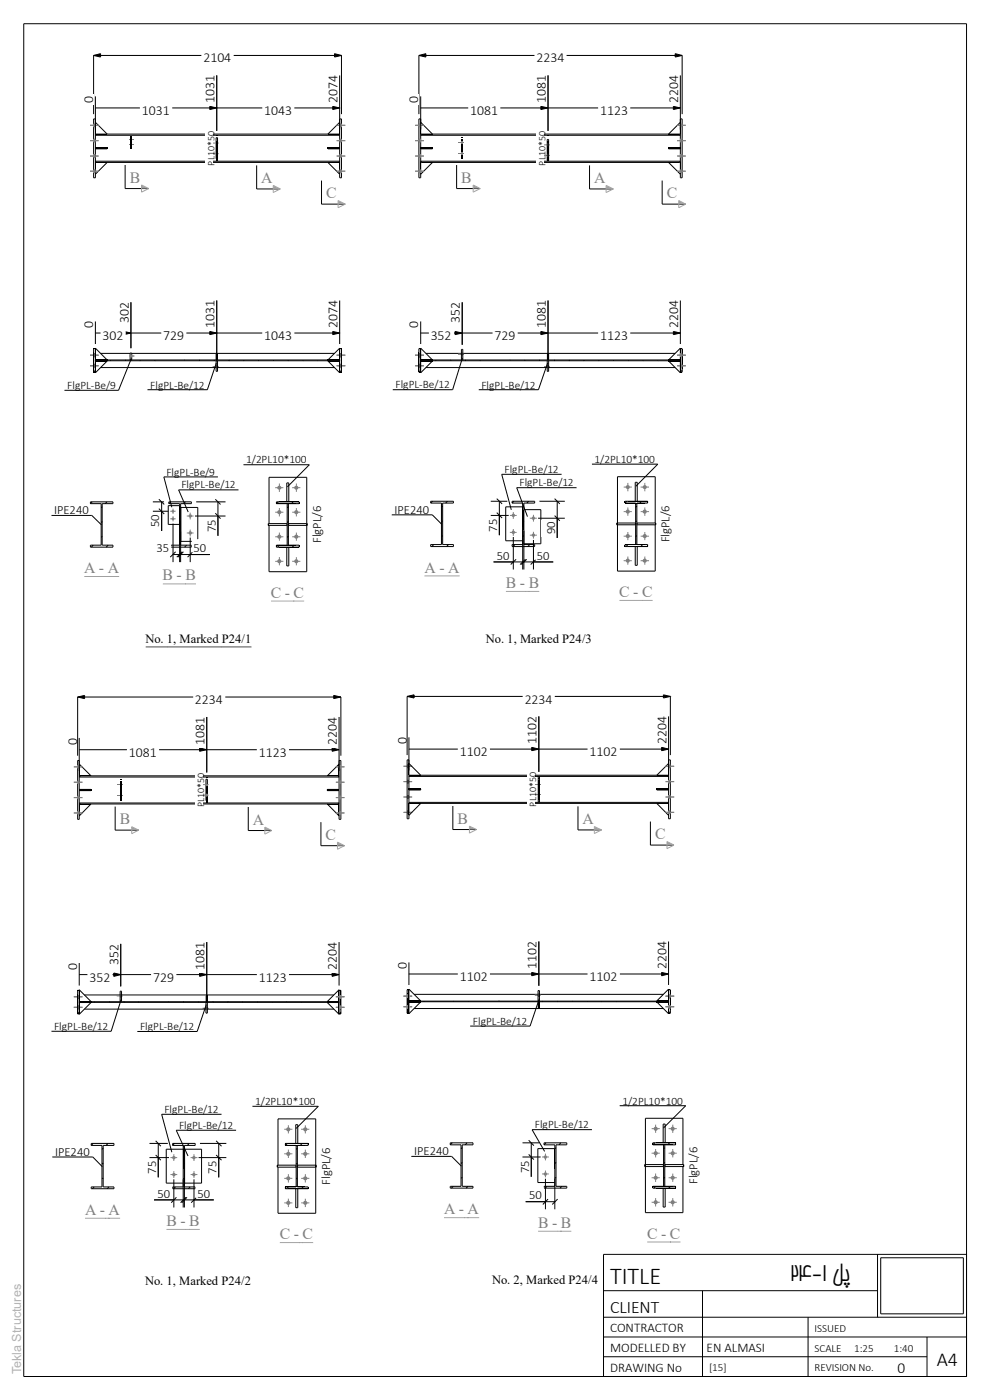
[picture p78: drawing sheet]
<svg xmlns="http://www.w3.org/2000/svg" width="210mm" height="297mm" viewBox="0 0 210 297" stroke-linecap="round" stroke-linejoin="round" font-family="sans-serif">
<defs><g id="words">
<g font-size="5.1">
<text x="129.4" y="272.4">TITLE</text>
<text x="167.6" y="271.7">24-1 لپ</text>
</g>
<text font-size="4.2" x="198.7" y="289.8">A4</text>
<text font-size="3.7" x="129.4" y="278.5">CLIENT</text>
<g font-size="3.3" fill="#7f7f7f">
<text x="27.5" y="38.8">B</text>
<text x="55.4" y="38.9">A</text>
<text x="97.8" y="38.8">B</text>
<text x="126.1" y="38.9">A</text>
<text x="69.2" y="42.1">C</text>
<text x="141.4" y="42.1">C</text>
<text x="17.8" y="121.6">A - A</text>
<text x="34.5" y="123.1">B - B</text>
<text x="90" y="121.5">A - A</text>
<text x="107.3" y="124.7">B - B</text>
<text x="57.4" y="126.8">C - C</text>
<text x="131.4" y="126.7">C - C</text>
<text x="25.4" y="174.9">B</text>
<text x="53.6" y="175">A</text>
<text x="69" y="178.2">C</text>
<text x="97.1" y="174.7">B</text>
<text x="123.6" y="174.8">A</text>
<text x="139" y="178.1">C</text>
<text x="18" y="257.7">A - A</text>
<text x="94.2" y="257.6">A - A</text>
<text x="35.3" y="260.1">B - B</text>
<text x="59.4" y="262.9">C - C</text>
<text x="114.1" y="260.5">B - B</text>
<text x="137.3" y="262.8">C - C</text>
</g>
<text font-size="3.3" x="190.4" y="291.3">0</text>
<g font-size="2.9">
<text x="43.1" y="13.2">2104</text>
<text x="113.8" y="13.2">2234</text>
<text x="19.8" y="21.9" transform="rotate(-90 19.8 21.9)">0</text>
<text x="45.5" y="21.9" transform="rotate(-90 45.5 21.9)">1031</text>
<text x="71.6" y="21.9" transform="rotate(-90 71.6 21.9)">2074</text>
<text x="88.7" y="21.9" transform="rotate(-90 88.7 21.9)">0</text>
<text x="115.8" y="21.9" transform="rotate(-90 115.8 21.9)">1081</text>
<text x="143.8" y="21.9" transform="rotate(-90 143.8 21.9)">2204</text>
<text x="30.1" y="24.4">1031</text>
<text x="56" y="24.4">1043</text>
<text x="99.7" y="24.4">1081</text>
<text x="127.3" y="24.4">1123</text>
<text x="19.8" y="69.7" transform="rotate(-90 19.8 69.7)">0</text>
<text x="27.3" y="68.6" transform="rotate(-90 27.3 68.6)">302</text>
<text x="45.5" y="69.7" transform="rotate(-90 45.5 69.7)">1031</text>
<text x="71.6" y="69.7" transform="rotate(-90 71.6 69.7)">2074</text>
<text x="88.7" y="69.7" transform="rotate(-90 88.7 69.7)">0</text>
<text x="97.5" y="68.6" transform="rotate(-90 97.5 68.6)">352</text>
<text x="115.8" y="69.7" transform="rotate(-90 115.8 69.7)">1081</text>
<text x="143.8" y="69.7" transform="rotate(-90 143.8 69.7)">2204</text>
<text x="21.8" y="72.2">302</text>
<text x="34.6" y="72.2">729</text>
<text x="56" y="72.2">1043</text>
<text x="91.4" y="72.2">352</text>
<text x="104.9" y="72.2">729</text>
<text x="127.3" y="72.2">1123</text>
<text x="41.4" y="149.4">2234</text>
<text x="111.3" y="149.3">2234</text>
<text x="16.3" y="158" transform="rotate(-90 16.3 158)">0</text>
<text x="27.3" y="160.5">1081</text>
<text x="43.4" y="158" transform="rotate(-90 43.4 158)">1081</text>
<text x="54.9" y="160.5">1123</text>
<text x="71.5" y="158" transform="rotate(-90 71.5 158)">2204</text>
<text x="86.3" y="157.9" transform="rotate(-90 86.3 157.9)">0</text>
<text x="97.5" y="160.4">1102</text>
<text x="113.8" y="157.9" transform="rotate(-90 113.8 157.9)">1102</text>
<text x="125.1" y="160.4">1102</text>
<text x="141.4" y="157.9" transform="rotate(-90 141.4 157.9)">2204</text>
<text x="16.3" y="205.8" transform="rotate(-90 16.3 205.8)">0</text>
<text x="19" y="208.3">352</text>
<text x="25.1" y="204.7" transform="rotate(-90 25.1 204.7)">352</text>
<text x="32.5" y="208.3">729</text>
<text x="43.4" y="205.8" transform="rotate(-90 43.4 205.8)">1081</text>
<text x="54.9" y="208.3">1123</text>
<text x="71.5" y="205.8" transform="rotate(-90 71.5 205.8)">2204</text>
<text x="86.3" y="205.7" transform="rotate(-90 86.3 205.7)">0</text>
<text x="97.5" y="208.1">1102</text>
<text x="113.8" y="205.7" transform="rotate(-90 113.8 205.7)">1102</text>
<text x="125.1" y="208.1">1102</text>
<text x="141.4" y="205.7" transform="rotate(-90 141.4 205.7)">2204</text>
</g>
<g font-size="2.8">
<text x="129.4" y="286.8">MODELLED BY</text>
<text x="129.4" y="282.6">CONTRACTOR</text>
<text x="149.9" y="286.8">EN ALMASI</text>
<text x="129.4" y="291">DRAWING No</text>
</g>
<g font-size="2.7">
<text x="11.5" y="109.1">IPE240</text>
<text x="33.8" y="111.9" transform="rotate(-90 33.8 111.9)">50</text>
<text x="45.8" y="112.9" transform="rotate(-90 45.8 112.9)">75</text>
<text x="83.7" y="109">IPE240</text>
<text x="105.5" y="112.8" transform="rotate(-90 105.5 112.8)">75</text>
<text x="117.7" y="113.4" transform="rotate(-90 117.7 113.4)">90</text>
<text x="33.2" y="117.1">35</text>
<text x="41.1" y="117.1">50</text>
<text x="68.1" y="115.2" transform="rotate(-90 68.1 115.2)">FlgPL/6</text>
<text x="105.4" y="118.7">50</text>
<text x="113.9" y="118.7">50</text>
<text x="142" y="115.1" transform="rotate(-90 142 115.1)">FlgPL/6</text>
<text x="30.9" y="136.5">No. 1, Marked P24/1</text>
<text x="103.1" y="136.4">No. 1, Marked P24/3</text>
<text x="11.7" y="245.2">IPE240</text>
<text x="87.8" y="245.1">IPE240</text>
<text x="33.1" y="249" transform="rotate(-90 33.1 249)">75</text>
<text x="45.9" y="249" transform="rotate(-90 45.9 249)">75</text>
<text x="70" y="251.3" transform="rotate(-90 70 251.3)">FlgPL/6</text>
<text x="112.2" y="248.9" transform="rotate(-90 112.2 248.9)">75</text>
<text x="148" y="251.2" transform="rotate(-90 148 251.2)">FlgPL/6</text>
<text x="33.4" y="254.1">50</text>
<text x="41.9" y="254.1">50</text>
<text x="112.2" y="254.5">50</text>
<text x="30.8" y="272.6">No. 1, Marked P24/2</text>
<text x="104.4" y="272.5">No. 2, Marked P24/4</text>
</g>
<text font-size="2.7" fill="#b2b2b2" x="4.5" y="291.5" transform="rotate(-90 4.5 291.5)">Tekla Structures</text>
<g font-size="2.4">
<text x="14.3" y="82.5">FlgPL-Be/9</text>
<text x="31.9" y="82.4">FlgPL-Be/12</text>
<text x="83.9" y="82.4">FlgPL-Be/12</text>
<text x="102.1" y="82.4">FlgPL-Be/12</text>
<text x="35.3" y="100.9">FlgPL-Be/9</text>
<text x="52.2" y="98.3">1/2PL10*100</text>
<text x="107" y="100.3">FlgPL-Be/12</text>
<text x="126.1" y="98.2">1/2PL10*100</text>
<text x="38.5" y="103.6">FlgPL-Be/12</text>
<text x="110.2" y="103.2">FlgPL-Be/12</text>
<text x="11.5" y="218.5">FlgPL-Be/12</text>
<text x="29.7" y="218.5">FlgPL-Be/12</text>
<text x="100.3" y="217.4">FlgPL-Be/12</text>
<text x="34.9" y="236.1">FlgPL-Be/12</text>
<text x="38" y="239.5">FlgPL-Be/12</text>
<text x="54.1" y="234.4">1/2PL10*100</text>
<text x="113.5" y="239.4">FlgPL-Be/12</text>
<text x="132" y="234.3">1/2PL10*100</text>
</g>
<g font-size="2.3">
<text x="172.8" y="286.7">SCALE</text>
<text x="172.8" y="282.5">ISSUED</text>
<text x="181.2" y="286.7">1:25</text>
<text x="189.6" y="286.7">1:40</text>
<text x="150.4" y="290.9">[15]</text>
<text x="172.8" y="290.9">REVISION No.</text>
</g>
<g font-size="2.1">
<text x="45.5" y="35.1" transform="rotate(-90 45.5 35.1)">PL10*50</text>
<text x="115.7" y="35.1" transform="rotate(-90 115.7 35.1)">PL10*50</text>
<text x="43.3" y="171.2" transform="rotate(-90 43.3 171.2)">PL10*50</text>
<text x="113.7" y="171.1" transform="rotate(-90 113.7 171.1)">PL10*50</text>
</g>
</g></defs>
<g fill="none" stroke="#000" stroke-width=".21">
<path d="M20.2 78.6l-.3 .3M20.2 75.4l-.3 .4M23.5 76.4l-.1 .1M26.7 76.4l-.2 .1M29.8 76.4l-.2 .1M32.9 76.5h-.1M39.2 76.4v.1M42.4 76.4l-.2 .1M45.5 76.4l-.1 .1M46.1 76.1l-.3 .3M48.7 76.4l-.2 .1M51.8 76.4l-.2 .1"/>
<path d="M54.9 76.4l-.1 .1M58 76.4v.1M61.2 76.5h-.1M64.3 76.5h-.1M67.4 76.5h.1M72.4 78.6l-.3 .3M72.4 75.4l-.3 .4M89.2 78.6l-.3 .3M89.2 75.4l-.3 .4M92.5 76.4l-.1 .1M95.7 76.4l-.2 .1M98.8 76.4l-.2 .1"/>
<path d="M101.9 76.5h-.1M108.2 76.4h.1M111.4 76.4l-.1 .1M114.5 76.4l-.1 .1M116.4 76.1l-.3 .3M117.7 76.4l-.2 .1M120.8 76.4l-.2 .1M124 76.4l-.2 .1M127.1 76.4l-.1 .1M130.2 76.4l-.1 .1M133.3 76.5h-.1M136.4 76.5h.1"/>
<path d="M139.6 76.5h-.1M144.7 78.6l-.4 .3M144.7 75.4l-.4 .4M19.2 106.5h4.8v.3h-2.3v8.9h2.3v.4h-4.8v-.4h2.3v-8.9h-2.3zM19.6 106.5l-.4 .3M19.8 115.7l-.4 .4M21.7 113.7l-.2 .3M21.7 110.6l-.2 .3M21.7 107.5l-.2 .2M22.7 106.5l-.4 .3M22.9 115.7l-.4 .4M36.2 106.5l-.4 .3"/>
<path d="M36.4 115.7l-.4 .4M38.3 113.7l-.2 .3M38.3 110.6l-.2 .3M38.3 107.5l-.2 .2M39.3 106.5l-.4 .3M39.6 115.7l-.4 .4M59.1 106.5l-.5 .3M59.3 115.7l-.4 .4M61.2 113.7l-.3 .3M61.2 110.6l-.3 .3M61.2 107.5l-.3 .2M62.2 106.5l-.4 .3"/>
<path d="M62.4 115.7l-.4 .4M91.8 106.3l-.4 .4M92 115.5l-.4 .4M93.9 113.6l-.3 .3M93.9 110.5l-.3 .2M93.9 107.4l-.3 .2M94.9 106.3l-.4 .4M95.1 115.5l-.4 .4M109 106.3l-.4 .4M109.2 115.5l-.4 .4M111.1 113.6l-.2 .3M111.1 110.5l-.2 .2"/>
<path d="M111.1 107.4l-.2 .2M112.1 106.3l-.3 .4M112.4 115.5l-.4 .4M133 106.3l-.4 .4M133.2 115.5l-.4 .4M135.1 113.6l-.3 .3M135.1 110.5l-.3 .2M135.1 107.4l-.3 .2M136.1 106.3l-.4 .4M136.3 115.5l-.4 .4M16.8 214.7l-.3 .4M16.8 211.6l-.3 .3"/>
<path d="M20.1 212.5l-.1 .1M23.3 212.5l-.1 .1M26.4 212.5l-.2 .1M29.5 212.6h-.1M35.8 212.5h.1M39 212.5l-.1 .1M42.1 212.5l-.1 .1M44 212.2l-.3 .3M45.3 212.5l-.2 .1M48.4 212.5l-.1 .1M51.5 212.5l-.1 .1M54.7 212.5l-.2 .1"/>
<path d="M57.8 212.6h-.1M60.9 212.6h-.1M64.1 212.6h-.1M67.1 212.6h.1M72.3 214.7l-.4 .4M72.3 211.6l-.4 .3M86.7 214.6l-.3 .4M86.7 211.5l-.3 .3M90 212.4l-.1 .1M93.2 212.4l-.1 .1M96.3 212.4l-.1 .1M99.4 212.4l-.1 .1"/>
<path d="M105.7 212.4h.1M108.9 212.4l-.1 .1M112.1 212.4l-.2 .1M114.4 213.6l-.2 .2M115.2 212.4l-.2 .1M118.3 212.4l-.1 .1M121.5 212.4l-.2 .1M124.6 212.4l-.1 .1M127.7 212.4l-.1 .1M130.9 212.4l-.2 .1M133.9 212.5h.1M137.1 212.5h-.1"/>
<path d="M142.2 214.6l-.4 .4M142.2 211.5l-.4 .3M19.8 242.6l-.5 .4M20 251.8l-.4 .4M21.9 249.9l-.3 .2M21.9 246.7l-.3 .3M21.9 243.6l-.3 .2M22.9 242.6l-.4 .4M23.1 251.8l-.4 .4M37 242.6l-.4 .4M37.2 251.8l-.4 .4M39.1 249.9l-.2 .2"/>
<path d="M39.1 246.7l-.2 .3M39.1 243.6l-.2 .2M40.1 242.6l-.3 .4M40.3 251.8l-.3 .4M61 242.6l-.5 .4M61.2 251.8l-.4 .4M63.1 249.9l-.3 .2M63.1 246.7l-.3 .3M63.1 243.6l-.3 .2M64.1 242.6l-.4 .4M64.3 251.8l-.4 .4M95.9 242.4l-.4 .5"/>
<path d="M96.1 251.7l-.3 .3M98 249.8l-.2 .2M98 246.6l-.2 .2M98 243.5l-.2 .2M99.1 242.4l-.4 .5M99.3 251.7l-.4 .3M115.8 242.4l-.4 .5M116 251.7l-.3 .3M117.9 249.8l-.2 .2M117.9 246.6l-.2 .2M117.9 243.5l-.2 .2M119 242.4l-.4 .5"/>
<path d="M119.2 251.7l-.4 .3M138.9 242.4l-.4 .5M139.1 251.7l-.4 .3M141 249.8l-.2 .2M141 246.6l-.2 .2M141 243.5l-.2 .2M142 242.4l-.4 .5M142.2 251.7l-.3 .3"/>
</g>
<circle cx="62.8" cy="103.5" r=".44" fill="#7f7f7f"/>
<path d="M62 103.5h1.7M62.9 102.6v1.7" fill="none" stroke="#7f7f7f" stroke-width=".21"/>
<circle cx="62.8" cy="108.6" r=".45" fill="#7f7f7f"/>
<path d="M62 108.7h1.7M62.9 107.8v1.8" fill="none" stroke="#7f7f7f" stroke-width=".21"/>
<circle cx="62.8" cy="113.9" r=".44" fill="#7f7f7f"/>
<path d="M62 113.9h1.7M62.9 113v1.7" fill="none" stroke="#7f7f7f" stroke-width=".21"/>
<circle cx="62.8" cy="119.1" r=".44" fill="#7f7f7f"/>
<path d="M62 119.1h1.7M62.9 118.2v1.7" fill="none" stroke="#7f7f7f" stroke-width=".21"/>
<circle cx="59.2" cy="103.5" r=".44" fill="#7f7f7f"/>
<path d="M58.4 103.5h1.7M59.3 102.6v1.7" fill="none" stroke="#7f7f7f" stroke-width=".21"/>
<circle cx="59.2" cy="108.6" r=".45" fill="#7f7f7f"/>
<path d="M58.4 108.7h1.7M59.3 107.8v1.8" fill="none" stroke="#7f7f7f" stroke-width=".21"/>
<circle cx="59.2" cy="113.9" r=".44" fill="#7f7f7f"/>
<path d="M58.4 113.9h1.7M59.3 113v1.7" fill="none" stroke="#7f7f7f" stroke-width=".21"/>
<circle cx="59.2" cy="119.1" r=".44" fill="#7f7f7f"/>
<path d="M58.4 119.1h1.7M59.3 118.2v1.7" fill="none" stroke="#7f7f7f" stroke-width=".21"/>
<g fill="none" stroke="#000" stroke-width=".21">
<path d="M20.2 31.3h2.5v.3h-2.5zM20.2 34.2h51.9l-.3 .3h-51.4zM20.4 28.4h51.4l.3 .3h-51.9zM69.6 31.3h2.5v-6.1h.3v12.5h-.3v-6.1M69.6 31.6h2.5M56.9 111.1h4v.4h-4zM57.1 111.5v9.8h8v-9.8M57.1 111.1v-9.8h8v9.8M58.6 115.7h4.9v.4h-4.9zM58.6 106.5h4.9v.3h-4.9zM59.2 106.4h4.3M59.2 116.1h4.3"/>
<path d="M60.8 106.5v-4.1h.5v4.1M60.8 116.1v4h.5v-4M60.9 106.8v8.9M61.2 106.8v8.9M61.2 111.1h4v.4h-4"/>
</g>
<g fill="#000">
<path d="M69.6 31.3v.3zM72.1 31.3v.3zM57 111.1l.1 .4zM58.6 115.7l.1 .4zM58.6 106.5l.1 .3zM60.8 116l.5 .1zM60.8 106.4l.5 .1zM63.4 115.7l.1 .4zM63.4 106.5l.1 .3zM65 111.1l.1 .4z"/>
<path d="M60.9 111.4l.1 4.3zM60.9 106.8l.1 .4z"/>
<path d="M61.2 111.4v4.3zM61.2 106.8v.4z"/>
</g>
<g fill="#7f7f7f">
<path d="M27.4 29.7h1.1z"/>
<path d="M27.6 29.9h.3z"/>
<path d="M27.6 29.5h.3z"/>
<path d="M27.4 30.7h1.1z"/>
<path d="M27.6 30.9h.3z"/>
<path d="M27.6 30.5l.3 .1z"/>
</g>
<path d="M27.6 31.5h.3zM27.6 29h.3z" fill="#000"/>
<path d="M20.2 25.9v2.5M20.2 28.4h.2M20.2 25.9l2.5 2.5M20.4 28.5h2.3M27.6 29v2.5M27.9 29v2.5M45.8 29.2h.3v4.5h-.3z" fill="none" stroke="#000" stroke-width=".21"/>
<path d="M45.1 30.3h1.3M45.1 32.6h1.3M45.8 30.6h.3M45.8 30.1h.3M45.8 32.8h.3M45.8 32.4h.3" fill="none" stroke="#7f7f7f" stroke-width=".21"/>
<g fill="#7f7f7f">
<path d="M45.8 30.1h.3v.5h-.3z"/>
<path d="M45.8 32.4h.3v.4h-.3z"/>
</g>
<path d="M20.2 34.5v2.5M20.2 34.5h2.5l-2.5 2.5M20.2 31.6h2.5M22.7 31.3h-2.5v-6.1h-.3v12.5h.3v-6.1M45.9 29.9v4.3M46.1 29.9v4.3M69.6 34.5h2.5v2.5zM69.6 28.4l2.5-2.5v2.5h-.3M69.6 31.3h2.5v.3h-2.5zM69.6 28.5h2.2" fill="none" stroke="#000" stroke-width=".21"/>
<path d="M20.2 31.3v.3zM22.7 31.3v.3zM45.8 34.1l.3 .1zM45.8 28.7l.3 .1z" fill="#000"/>
<path d="M19.1 26.6h1.8M19.1 29.8h1.8M19.1 33.1h1.8M19.1 36.3h1.8M19.9 26.9h.3M19.9 26.3h.3M19.9 30.1h.3M19.9 29.5h.3M19.9 33.4h.3M19.9 32.8h.3M19.9 36.6h.3M19.9 36.1h.3" fill="none" stroke="#7f7f7f" stroke-width=".21"/>
<g fill="#7f7f7f">
<path d="M19.9 26.3h.3v.6h-.3z"/>
<path d="M19.9 29.5h.3v.6h-.3z"/>
<path d="M19.9 32.8h.3v.6h-.3z"/>
<path d="M19.9 36.1h.3v.5h-.3z"/>
</g>
<path d="M71.4 26.6h1.8M71.4 29.8h1.8M71.4 33.1h1.8M71.4 36.3h1.8M72.1 26.9h.3M72.1 26.3h.3M72.1 30.1h.3M72.1 29.5h.3M72.1 33.4h.3M72.1 32.8h.3M72.1 36.6h.3M72.1 36.1h.3" fill="none" stroke="#7f7f7f" stroke-width=".21"/>
<g fill="#7f7f7f">
<path d="M72.1 26.3h.3v.6h-.3z"/>
<path d="M72.1 29.5h.3v.6h-.3z"/>
<path d="M72.1 32.8h.3v.6h-.3z"/>
<path d="M72.1 36.1h.3v.5h-.3z"/>
</g>
<path d="M63.1 247.2h4v.4h-4zM95.5 242.4h4.8v.5h-2.3v8.8h2.3v.3h-4.8v-.3h2.3v-8.8h-2.3z" fill="none" stroke="#000" stroke-width=".21"/>
<circle cx="64.7" cy="239.6" r=".44" fill="#7f7f7f"/>
<path d="M63.9 239.6h1.7M64.8 238.7v1.7" fill="none" stroke="#7f7f7f" stroke-width=".21"/>
<circle cx="64.7" cy="244.8" r=".44" fill="#7f7f7f"/>
<path d="M63.9 244.8h1.7M64.8 243.9v1.8" fill="none" stroke="#7f7f7f" stroke-width=".21"/>
<circle cx="64.7" cy="250" r=".44" fill="#7f7f7f"/>
<path d="M63.9 250h1.7M64.8 249.1v1.8" fill="none" stroke="#7f7f7f" stroke-width=".21"/>
<circle cx="64.8" cy="255.2" r=".45" fill="#7f7f7f"/>
<path d="M63.9 255.2h1.7M64.8 254.3v1.8" fill="none" stroke="#7f7f7f" stroke-width=".21"/>
<circle cx="61.1" cy="239.6" r=".44" fill="#7f7f7f"/>
<path d="M60.3 239.6h1.7M61.2 238.7v1.7" fill="none" stroke="#7f7f7f" stroke-width=".21"/>
<circle cx="61.1" cy="244.8" r=".44" fill="#7f7f7f"/>
<path d="M60.3 244.8h1.7M61.2 243.9v1.8" fill="none" stroke="#7f7f7f" stroke-width=".21"/>
<circle cx="61.1" cy="250" r=".44" fill="#7f7f7f"/>
<path d="M60.3 250h1.7M61.2 249.1v1.8" fill="none" stroke="#7f7f7f" stroke-width=".21"/>
<circle cx="61.2" cy="255.2" r=".45" fill="#7f7f7f"/>
<path d="M60.3 255.2h1.7M61.2 254.3v1.8" fill="none" stroke="#7f7f7f" stroke-width=".21"/>
<path d="M58.8 247.2h4v.4h-4zM59 247.6v9.8h8v-9.8M59 247.2v-9.8h8v9.8M60.5 251.8h4.9v.4h-4.9zM60.5 242.6h4.9v.4h-4.9zM61.1 242.6h4.3M61.1 252.2h4.3M62.7 242.6v-4h.5v4M62.7 252.2v4h.5v-4M62.8 243v8.8M63.1 243v8.8" fill="none" stroke="#000" stroke-width=".21"/>
<g fill="#000">
<path d="M58.9 247.2l.1 .4zM60.5 251.8l.1 .4zM60.5 242.6l.1 .4zM62.7 252.2h.5zM62.7 242.6h.5zM65.3 251.8l.1 .4zM65.3 242.6l.1 .4zM66.9 247.2l.1 .4z"/>
<path d="M62.8 247.6l.1 4.2zM62.8 243l.1 .3z"/>
<path d="M63 247.6l.1 4.2zM63 243l.1 .3z"/>
</g>
<circle cx="36.7" cy="108.5" r=".28" fill="#7f7f7f"/>
<path d="M36.1 108.5h1.2M36.7 107.9v1.1" fill="none" stroke="#7f7f7f" stroke-width=".21"/>
<circle cx="36.7" cy="110.1" r=".29" fill="#7f7f7f"/>
<path d="M36.1 110.1h1.2M36.7 109.5v1.1" fill="none" stroke="#7f7f7f" stroke-width=".21"/>
<path d="M35.7 107.3h2.4v3.9h-2.4z" fill="none" stroke="#000" stroke-width=".21"/>
<circle cx="40.4" cy="109.5" r=".36" fill="#7f7f7f"/>
<path d="M39.6 109.5h1.5M40.3 108.8v1.4" fill="none" stroke="#7f7f7f" stroke-width=".21"/>
<circle cx="40.4" cy="113.1" r=".36" fill="#7f7f7f"/>
<path d="M39.6 113.1h1.5M40.3 112.3v1.5M43 213.9h1.2M43.7 214.2h.3M43.7 213.7h.3" fill="none" stroke="#7f7f7f" stroke-width=".21"/>
<path d="M35.8 106.5h4.8v.3h-2.3v8.9h2.3v.4h-4.8v-.4h2.3v-8.9h-2.3zM38.4 107.7h3.6v7.1h-3.6z" fill="none" stroke="#000" stroke-width=".21"/>
<path d="M43.7 213.7h.3v.5h-.3z" fill="#7f7f7f"/>
<path d="M16.8 212.5h55.1v.1h-55.1zM17.9 211.1h7.6M17.9 214.1h25.8M25.8 211.1h45M44 214.1h26.8" fill="none" stroke="#000" stroke-width=".21"/>
<path d="M15.7 213.7h1.8M15.7 211.5h1.8M16.5 213.4h.3M16.5 214h.3M16.5 211.2h.3M16.5 211.7h.3" fill="none" stroke="#7f7f7f" stroke-width=".21"/>
<g fill="#7f7f7f">
<path d="M16.5 213.4h.3v.6h-.3z"/>
<path d="M16.5 211.2h.3v.5h-.3z"/>
</g>
<path d="M43.7 211.2v1.3zM43.7 211.2h.3zM43.7 212.5h.3zM43.9 211.2l.1 1.3z" fill="#000"/>
<path d="M43.7 211.2h.3v1.3h-.3z" fill="none" stroke="#000" stroke-width=".21"/>
<path d="M24.8 211.2h1.2M25.5 211.5h.3M25.5 211h.3" fill="none" stroke="#7f7f7f" stroke-width=".21"/>
<path d="M25.5 211h.3v.5h-.3z" fill="#7f7f7f"/>
<path d="M16.5 210.1h.3zM16.8 212.5v.2zM16.5 215l.3 .1zM19.3 212.5v.2zM71.9 210.1h.4zM71.9 215l.4 .1z" fill="#000"/>
<path d="M16.4 210.9v4.2M16.5 210.1h.3v5h-.3zM16.8 212.7h2.5M16.8 212.4h2.5M25.5 212.5v-2.2h.3v2.2M71.9 210.1h.4v5h-.4v-5.1l-2.5 2.5h2.5" fill="none" stroke="#000" stroke-width=".21"/>
<path d="M71.2 213.7h1.9M71.2 211.5h1.9M71.9 214h.4M71.9 213.4h.4M71.9 211.7h.4M71.9 211.2h.4" fill="none" stroke="#7f7f7f" stroke-width=".21"/>
<g fill="#7f7f7f">
<path d="M71.9 213.4h.4v.6h-.4z"/>
<path d="M71.9 211.2h.4v.5h-.4z"/>
</g>
<path d="M16.8 212.7h2.5l-2.5 2.5zM16.8 210l2.5 2.5h-2.5zM43.7 212.7h.3v2.2h-.3zM69.4 212.4h2.5M69.4 212.7h2.5v2.5z" fill="none" stroke="#000" stroke-width=".21"/>
<path d="M69.4 212.5v.2zM71.9 212.5v.2z" fill="#000"/>
<path d="M45.1 77.8h1.3M45.8 78h.3M45.8 77.6h.3" fill="none" stroke="#7f7f7f" stroke-width=".21"/>
<path d="M45.8 77.6h.3v.4h-.3z" fill="#7f7f7f"/>
<path d="M71.4 77.6h1.8M71.4 75.3h1.8M72.1 77.8h.3M72.1 77.3h.3M72.1 75.6h.3M72.1 75.1h.3" fill="none" stroke="#7f7f7f" stroke-width=".21"/>
<g fill="#7f7f7f">
<path d="M72.1 77.3h.3v.5h-.3z"/>
<path d="M72.1 75.1h.3v.5h-.3z"/>
</g>
<path d="M20.2 76.4h51.9v.1h-51.9zM21.3 75h6.3M21.3 78h24.5M27.9 75h43.1M45.8 76.5v2.3h.3v-2.3M46.1 78h24.9M69.6 76.6h2.5" fill="none" stroke="#000" stroke-width=".21"/>
<path d="M69.6 76.3v.3zM72.1 76.3v.3z" fill="#000"/>
<path d="M19.1 77.6h1.8M19.1 75.3h1.8M19.9 77.3h.3M19.9 77.8h.3M19.9 75.1h.3M19.9 75.6h.3" fill="none" stroke="#7f7f7f" stroke-width=".21"/>
<g fill="#7f7f7f">
<path d="M19.9 77.3h.3v.5h-.3z"/>
<path d="M19.9 75.1h.3v.5h-.3z"/>
</g>
<path d="M27.6 74.9h.3v1.5h-.3zM45.8 75.1h.3v1.3h-.3z" fill="none" stroke="#000" stroke-width=".21"/>
<path d="M45.8 75.1l.1 1.3zM45.8 75.1h.3zM45.8 76.3l.3 .1zM46.1 75.1v1.3z" fill="#000"/>
<path d="M27.4 75.5h1.1M27.6 75.3h.3M27.6 75.7h.3" fill="none" stroke="#7f7f7f" stroke-width=".21"/>
<path d="M27.6 75.3h.3v.4h-.3z" fill="#7f7f7f"/>
<path d="M19.9 74h.3zM20.2 76.3v.3zM19.9 78.9l.3 .1zM22.7 76.3v.3zM72.1 74h.3zM72.1 78.9l.3 .1z" fill="#000"/>
<path d="M20.2 74v4.9M20.2 74h-.3v4.9h.3M20.2 76.3l2.5 .1-2.5-2.5v5.2l2.5-2.5h-2.5M72.1 74h.4l-.1 4.9h-.3M72.1 76.4h-2.5l2.5-2.5v5.2l-2.5-2.5h2.5" fill="none" stroke="#000" stroke-width=".21"/>
<circle cx="41.1" cy="245.6" r=".36" fill="#7f7f7f"/>
<path d="M40.4 245.6h1.5M41.1 244.9v1.4" fill="none" stroke="#7f7f7f" stroke-width=".21"/>
<circle cx="41.1" cy="249.2" r=".36" fill="#7f7f7f"/>
<path d="M40.4 249.2h1.5M41.1 248.5v1.4" fill="none" stroke="#7f7f7f" stroke-width=".21"/>
<circle cx="36.9" cy="245.6" r=".36" fill="#7f7f7f"/>
<path d="M36.2 245.6h1.4M36.9 244.9v1.4" fill="none" stroke="#7f7f7f" stroke-width=".21"/>
<circle cx="36.9" cy="249.2" r=".36" fill="#7f7f7f"/>
<path d="M36.2 249.2h1.4M36.9 248.5v1.4" fill="none" stroke="#7f7f7f" stroke-width=".21"/>
<g fill="none" stroke="#000" stroke-width=".21">
<path d="M16.5 161.3h.3v12.5h-.3zM16.8 164.6h55.1v-2.5l-2.5 2.5M16.8 170.6h55.1v2.5l-2.5-2.5M16.8 167.4h2.5v.3h-2.5M16.8 167.7h2.5M16.8 162.1l2.5 2.5M17.1 164.6h2.2M17.1 170.6h2.2M17.1 164.6l-.3 .2h55.1l-.2-.2M17.1 170.6l-.3-.3h55.1l-.2 .3M19.3 170.6l-2.5 2.5M43.7 165.3h.3v4.5h-.3z"/>
<path d="M69.4 167.5h2.5v.2h-2.5zM69.4 164.6h2.3M69.4 167.7h2.5M69.4 170.6h2.3M36.6 242.6h4.8v.4h-2.3v8.8h2.3v.4h-4.8v-.4h2.3v-8.8h-2.3zM38.9 243.8h-3.6v7.2h3.6M39.2 243.8h3.6v7.2h-3.6"/>
</g>
<path d="M16.8 167.5v.2zM19.3 167.5v.2zM69.4 167.5v.2zM71.9 167.5v.2z" fill="#000"/>
<g fill="#7f7f7f">
<path d="M24.8 166.5h1.2z"/>
<path d="M25.5 166.7h.3z"/>
<path d="M25.5 166.2h.3z"/>
<path d="M24.8 168.7h1.2z"/>
<path d="M25.5 168.9h.3z"/>
<path d="M25.5 168.4l.3 .1z"/>
</g>
<path d="M43.7 170.3h.3zM43.7 164.8l.3 .1z" fill="#000"/>
<path d="M43.7 166v4.3M44 166v4.3" fill="none" stroke="#000" stroke-width=".21"/>
<path d="M43 166.5h1.2M43 168.7h1.2M43.7 166.7h.3M43.7 166.2h.3M43.7 168.9h.3M43.7 168.5h.3" fill="none" stroke="#7f7f7f" stroke-width=".21"/>
<g fill="#7f7f7f">
<path d="M43.7 166.2h.3v.5h-.3z"/>
<path d="M43.7 168.5h.3v.4h-.3z"/>
</g>
<path d="M25.5 169.8h.3zM25.5 165.3l.3 .1zM71.9 167.5v.2z" fill="#000"/>
<path d="M25.5 165.6v4.2M25.8 165.6v4.2M71.9 167.5v-6.2h.4v12.5h-.4v-6.1" fill="none" stroke="#000" stroke-width=".21"/>
<path d="M15.7 162.7h1.8M15.7 165.9h1.8M15.7 169.2h1.8M15.7 172.5h1.8M16.5 163h.3M16.5 162.4h.3M16.5 166.2h.3M16.5 165.7h.3M16.5 169.5h.3M16.5 168.9h.3M16.5 172.7h.3M16.5 172.2h.3" fill="none" stroke="#7f7f7f" stroke-width=".21"/>
<g fill="#7f7f7f">
<path d="M16.5 162.4h.3v.6h-.3z"/>
<path d="M16.5 165.7h.3v.5h-.3z"/>
<path d="M16.5 168.9h.3v.6h-.3z"/>
<path d="M16.5 172.2h.3v.5h-.3z"/>
</g>
<path d="M71.2 162.7h1.9M71.2 165.9h1.9M71.2 169.2h1.9M71.2 172.5h1.9M71.9 163h.4M71.9 162.4h.4M71.9 166.2h.4M71.9 165.7h.4M71.9 169.5h.4M71.9 168.9h.4M71.9 172.7h.4M71.9 172.2h.4" fill="none" stroke="#7f7f7f" stroke-width=".21"/>
<g fill="#7f7f7f">
<path d="M71.9 162.4h.4v.6h-.4z"/>
<path d="M71.9 165.7h.4v.5h-.4z"/>
<path d="M71.9 168.9h.4v.6h-.4z"/>
<path d="M71.9 172.2h.4v.5h-.4z"/>
</g>
<path d="M130.8 111h4v.3h-4zM131 111.3v9.9h8v-9.9M131 111v-9.9h8v9.9M134.7 115.9v4h.5v-4M135.1 111h4v.3h-4zM19.3 242.6h4.9v.4h-2.3v8.8h2.3v.4h-4.9v-.4h2.3v-8.8h-2.3z" fill="none" stroke="#000" stroke-width=".21"/>
<path d="M130.9 111l.1 .3zM134.7 115.9h.5zM138.9 111l.1 .3z" fill="#000"/>
<circle cx="136.8" cy="103.3" r=".44" fill="#7f7f7f"/>
<path d="M135.9 103.3h1.8M136.8 102.4v1.8" fill="none" stroke="#7f7f7f" stroke-width=".21"/>
<circle cx="136.8" cy="108.5" r=".45" fill="#7f7f7f"/>
<path d="M135.9 108.5h1.8M136.8 107.7v1.7" fill="none" stroke="#7f7f7f" stroke-width=".21"/>
<circle cx="136.8" cy="113.7" r=".44" fill="#7f7f7f"/>
<path d="M135.9 113.7h1.8M136.8 112.9v1.7" fill="none" stroke="#7f7f7f" stroke-width=".21"/>
<circle cx="136.8" cy="118.9" r=".44" fill="#7f7f7f"/>
<path d="M135.9 119h1.8M136.8 118.1v1.7" fill="none" stroke="#7f7f7f" stroke-width=".21"/>
<circle cx="133.2" cy="103.3" r=".44" fill="#7f7f7f"/>
<path d="M132.3 103.3h1.7M133.2 102.4v1.8" fill="none" stroke="#7f7f7f" stroke-width=".21"/>
<circle cx="133.2" cy="108.5" r=".45" fill="#7f7f7f"/>
<path d="M132.3 108.5h1.7M133.2 107.7v1.7" fill="none" stroke="#7f7f7f" stroke-width=".21"/>
<circle cx="133.2" cy="113.7" r=".44" fill="#7f7f7f"/>
<path d="M132.3 113.7h1.7M133.2 112.9v1.7" fill="none" stroke="#7f7f7f" stroke-width=".21"/>
<circle cx="133.2" cy="118.9" r=".44" fill="#7f7f7f"/>
<path d="M88.1 77.6h1.8M88.1 75.3h1.8M88.9 77.3h.3M88.9 77.8h.3M88.9 75.1h.3M88.9 75.6h.3M132.3 119h1.7M133.2 118.1v1.7" fill="none" stroke="#7f7f7f" stroke-width=".21"/>
<path d="M132.6 115.5h4.2M132.6 106.7h4.2M132.6 106.3h4.8v.4h-2.3v8.8h2.3v.4h-4.8v-.4h2.2v-8.8h-2.2zM134.7 106.3v-4h.5v4" fill="none" stroke="#000" stroke-width=".21"/>
<g fill="#000">
<path d="M132.5 115.5l.1 .4zM132.5 106.3l.1 .4zM134.7 106.3h.5zM137.3 115.5l.1 .4zM137.3 106.3l.1 .4z"/>
<path d="M134.8 111.3l.1 4.2zM134.8 106.7l.1 .4z"/>
<path d="M135.1 111.3v4.2zM135.1 106.7v.4z"/>
</g>
<g fill="#7f7f7f">
<path d="M88.9 77.3h.3v.5h-.3z"/>
<path d="M88.9 75.1h.3v.5h-.3z"/>
</g>
<path d="M115.4 77.8h1.2M116.1 78h.3M116.1 77.6h.3" fill="none" stroke="#7f7f7f" stroke-width=".21"/>
<path d="M116.1 77.6h.3v.4h-.3z" fill="#7f7f7f"/>
<path d="M89.2 76.4h55.1v.1h-55.1zM90.3 75h7.6M90.3 78h25.8M98.2 75h45M116.1 76.4v-1.3h.3v1.3M116.4 78h26.8M144.3 74l-2.5 2.4M144.3 74v2.4" fill="none" stroke="#000" stroke-width=".21"/>
<path d="M116.1 75.1v1.3zM116.1 75.1h.3zM116.1 76.3l.3 .1zM116.3 75.1l.1 1.3z" fill="#000"/>
<path d="M97.2 75.1h1.2M97.9 75.3h.3M97.9 74.9h.3" fill="none" stroke="#7f7f7f" stroke-width=".21"/>
<path d="M97.9 74.9h.3v.4h-.3z" fill="#7f7f7f"/>
<path d="M88.8 74.7v4.2M88.9 74h.3v4.9h-.3zM89.2 74v4.2M89.2 76.6h2.5M89.2 76.3h2.5M97.9 76.4v-2.3h.3v2.3M144.3 74h.4v4.9h-.4zM144.3 74.7v4.2" fill="none" stroke="#000" stroke-width=".21"/>
<path d="M88.9 74h.3zM89.2 76.3v.3zM88.9 78.9l.3 .1zM91.7 76.3v.3zM144.3 74h.4zM144.3 78.9l.4 .1z" fill="#000"/>
<path d="M143.6 77.6h1.9M143.6 75.3h1.9M144.3 77.8h.4M144.3 77.3h.4M144.3 75.6h.4M144.3 75.1h.4" fill="none" stroke="#7f7f7f" stroke-width=".21"/>
<g fill="#7f7f7f">
<path d="M144.3 77.3h.4v.5h-.4z"/>
<path d="M144.3 75.1h.4v.5h-.4z"/>
</g>
<path d="M89.2 74v2.4M89.2 76.6v2.3M89.2 74l2.5 2.4h-2.5M89.2 76.6h2.5l-2.5 2.5v-.2M116.1 76.5v2.3h.3v-2.3M141.8 76.3h2.5M144.3 76.6h-2.5l2.5 2.5v-.2M144.3 76.6v2.3M108.6 106.3h4.8v.4h-2.3v8.8h2.3v.4h-4.8v-.4h2.3v-8.8h-2.3zM111.1 108.1h3.6v7.3h-3.6" fill="none" stroke="#000" stroke-width=".21"/>
<path d="M141.8 76.3l.1 .3zM144.3 76.3l.1 .3z" fill="#000"/>
<circle cx="113.1" cy="109.9" r=".36" fill="#7f7f7f"/>
<path d="M112.4 109.9h1.5M113.2 109.2v1.5" fill="none" stroke="#7f7f7f" stroke-width=".21"/>
<circle cx="113.1" cy="113.5" r=".36" fill="#7f7f7f"/>
<path d="M112.4 113.5h1.5M113.2 112.8v1.5" fill="none" stroke="#7f7f7f" stroke-width=".21"/>
<circle cx="108.9" cy="109.3" r=".36" fill="#7f7f7f"/>
<path d="M108.2 109.3h1.4M108.9 108.6v1.5" fill="none" stroke="#7f7f7f" stroke-width=".21"/>
<circle cx="108.9" cy="112.9" r=".36" fill="#7f7f7f"/>
<path d="M115.4 30.7h1.2M115.4 33h1.2M116.1 30.9h.3M116.1 30.5h.3M116.1 33.2h.3M116.1 32.7h.3M108.2 112.9h1.4M108.9 112.2v1.5" fill="none" stroke="#7f7f7f" stroke-width=".21"/>
<g fill="none" stroke="#000" stroke-width=".21">
<path d="M88.9 25.2h.3v12.5h-.3zM89.2 31.3h2.5v.3h-2.5M116.1 29.9v4.3M116.4 29.9v4.3M141.8 31.3h2.5v-6.1h.4v12.5h-.4v-6.1M141.8 28.5h2.3M141.8 31.6h2.5M144.1 28.4h.2M144.3 25.9l-2.5 2.5M144.3 34.5h-2.5l2.5 2.5M144.3 25.9v2.5M144.3 34.5v2.5"/>
<path d="M110.9 111.8v-4.3h-3.6v7.2h3.6"/>
</g>
<path d="M89.2 31.3v.3zM116.1 34.1l.3 .1zM116.1 28.7l.3 .1zM141.8 31.3l.1 .3zM144.3 31.3l.1 .3z" fill="#000"/>
<g fill="#7f7f7f">
<path d="M116.1 30.5h.3v.4h-.3z"/>
<path d="M116.1 32.7h.3v.5h-.3z"/>
</g>
<path d="M89.2 34.5v2.5M89.2 34.5h2.5l-2.5 2.5M97.9 29.5v4.2M98.2 29.5v4.2M141.8 31.3h2.5v.3h-2.5z" fill="none" stroke="#000" stroke-width=".21"/>
<path d="M97.9 33.7h.3zM97.9 29.2h.3z" fill="#000"/>
<g fill="#7f7f7f">
<path d="M97.2 30.3h1.2z"/>
<path d="M97.9 30.5l.3 .1z"/>
<path d="M97.9 30.1h.3z"/>
<path d="M97.2 32.6h1.2z"/>
<path d="M97.9 32.8h.3z"/>
<path d="M97.9 32.3l.3 .1z"/>
</g>
<path d="M89.2 25.9v2.5M89.2 31.3h2.5M89.2 31.6h2.5M89.2 28.4h54.9l.2 .3h-55.1l.3-.3M89.2 25.9l2.5 2.5M89.2 34.2h55.1l-.2 .3h-54.6zM89.5 28.5h2.2M116.1 29.6h.3v4.5h-.3z" fill="none" stroke="#000" stroke-width=".21"/>
<path d="M89.2 31.3v.3zM91.7 31.3v.3z" fill="#000"/>
<path d="M88.1 26.6h1.8M88.1 29.8h1.8M88.1 33.1h1.8M88.1 36.3h1.8M88.9 26.9h.3M88.9 26.3h.3M88.9 30.1h.3M88.9 29.5h.3M88.9 33.4h.3M88.9 32.8h.3M88.9 36.6h.3M88.9 36.1h.3" fill="none" stroke="#7f7f7f" stroke-width=".21"/>
<g fill="#7f7f7f">
<path d="M88.9 26.3h.3v.6h-.3z"/>
<path d="M88.9 29.5h.3v.6h-.3z"/>
<path d="M88.9 32.8h.3v.6h-.3z"/>
<path d="M88.9 36.1h.3v.5h-.3z"/>
</g>
<path d="M143.6 26.6h1.9M143.6 29.8h1.9M143.6 33.1h1.9M143.6 36.3h1.9M144.3 26.9h.4M144.3 26.3h.4M144.3 30.1h.4M144.3 29.5h.4M144.3 33.4h.4M144.3 32.8h.4M144.3 36.6h.4M144.3 36.1h.4" fill="none" stroke="#7f7f7f" stroke-width=".21"/>
<g fill="#7f7f7f">
<path d="M144.3 26.3h.4v.6h-.4z"/>
<path d="M144.3 29.5h.4v.6h-.4z"/>
<path d="M144.3 32.8h.4v.6h-.4z"/>
<path d="M144.3 36.1h.4v.5h-.4z"/>
</g>
<path d="M91.4 106.3h4.8v.4h-2.3v8.8h2.3v.4h-4.8v-.4h2.2v-8.8h-2.2zM138.5 251.6h4.2M138.5 242.8h4.2M138.5 242.4h4.8v.5h-2.3v8.8h2.3v.3h-4.8v-.3h2.3v-8.8h-2.3zM141.1 247.1h3.9v.4h-3.9z" fill="none" stroke="#000" stroke-width=".21"/>
<g fill="#000">
<path d="M138.5 251.7v.3zM138.5 242.4v.5zM143.3 251.7v.3zM143.3 242.4v.5z"/>
<path d="M140.8 247.4v4.3zM140.8 242.9v.3z"/>
<path d="M141 247.4v4.3zM141 242.9v.3z"/>
</g>
<circle cx="142.7" cy="239.5" r=".44" fill="#7f7f7f"/>
<path d="M141.8 239.4h1.8M142.7 238.6v1.7" fill="none" stroke="#7f7f7f" stroke-width=".21"/>
<circle cx="142.7" cy="244.7" r=".44" fill="#7f7f7f"/>
<path d="M141.8 244.6h1.8M142.7 243.8v1.7" fill="none" stroke="#7f7f7f" stroke-width=".21"/>
<circle cx="142.7" cy="249.9" r=".44" fill="#7f7f7f"/>
<path d="M141.8 249.8h1.8M142.7 249v1.7" fill="none" stroke="#7f7f7f" stroke-width=".21"/>
<circle cx="142.7" cy="255" r=".45" fill="#7f7f7f"/>
<path d="M141.8 255.1h1.8M142.7 254.2v1.7" fill="none" stroke="#7f7f7f" stroke-width=".21"/>
<circle cx="139.1" cy="239.5" r=".44" fill="#7f7f7f"/>
<path d="M138.2 239.4h1.8M139.1 238.6v1.7" fill="none" stroke="#7f7f7f" stroke-width=".21"/>
<circle cx="139.1" cy="244.7" r=".44" fill="#7f7f7f"/>
<path d="M138.2 244.6h1.8M139.1 243.8v1.7" fill="none" stroke="#7f7f7f" stroke-width=".21"/>
<circle cx="139.1" cy="249.9" r=".43" fill="#7f7f7f"/>
<path d="M138.2 249.8h1.8M139.1 249v1.7" fill="none" stroke="#7f7f7f" stroke-width=".21"/>
<circle cx="139.1" cy="255" r=".44" fill="#7f7f7f"/>
<path d="M113.5 211.1h1.2M114.1 211.4h.3M114.1 210.9h.3M138.2 255.1h1.8M139.1 254.2v1.7" fill="none" stroke="#7f7f7f" stroke-width=".21"/>
<path d="M87.8 210.9h26.3M87.8 213.9h52.9M114.4 210.9h26.3M141.8 210h.4v5h-.4zM141.8 212.4h-55.1v.1h55.1M141.8 210.7v4.3M142.2 210v4.2M136.7 247.1h4v.4h-4zM136.9 247.5v9.8h8v-9.8M136.9 247.1v-9.9h8v9.9M140.7 242.4v-3.9h.4v3.9M140.7 252v4.1h.4v-4.1" fill="none" stroke="#000" stroke-width=".21"/>
<path d="M141.8 209.9l.4 .1zM141.8 214.9l.4 .1zM136.9 247.1v.4zM140.7 252l.4 .1zM140.7 242.4l.4 .1zM144.9 247.1v.4z" fill="#000"/>
<path d="M114.1 210.9h.3v.5h-.3z" fill="#7f7f7f"/>
<path d="M86.4 209.9l.3 .1zM86.4 214.9l.3 .1z" fill="#000"/>
<path d="M86.4 210h.3v5h-.3zM86.7 210v4.2" fill="none" stroke="#000" stroke-width=".21"/>
<path d="M85.6 213.6h1.8M85.6 211.3h1.8M86.4 213.3h.3M86.4 213.9h.3M86.4 211.1h.3M86.4 211.6h.3" fill="none" stroke="#7f7f7f" stroke-width=".21"/>
<g fill="#7f7f7f">
<path d="M86.4 213.3h.3v.6h-.3z"/>
<path d="M86.4 211.1h.3v.5h-.3z"/>
</g>
<path d="M114.1 212.6l.1 1.2zM114.2 212.5l.2 .1zM114.4 212.6v1.2zM114.2 213.8h.2z" fill="#000"/>
<path d="M114.1 212.4v-2.3h.3v2.3M114.2 212.6h.2v1.2h-.2zM141.8 212.6h-2.5l2.5 2.4M141.8 212.6v2.4" fill="none" stroke="#000" stroke-width=".21"/>
<path d="M141.2 213.6h1.8M141.2 211.3h1.8M141.8 213.9h.4M141.8 213.3h.4M141.8 211.6h.4M141.8 211.1h.4" fill="none" stroke="#7f7f7f" stroke-width=".21"/>
<g fill="#7f7f7f">
<path d="M141.8 213.3h.4v.6h-.4z"/>
<path d="M141.8 211.1h.4v.5h-.4z"/>
</g>
<path d="M86.7 210v2.3M86.7 212.6v2.4M86.7 210v-.2l2.5 2.5h-2.5M86.7 212.6h2.5M86.7 212.6h2.5l-2.5 2.4M139.3 212.6h2.5M141.8 210v-.2l-2.5 2.5h2.5M141.8 210v2.3M115.4 242.4h4.8v.5h-2.3v8.8h2.3v.3h-4.8v-.3h2.3v-8.8h-2.3z" fill="none" stroke="#000" stroke-width=".21"/>
<path d="M86.7 212.3v.3zM89.2 212.3v.3zM139.3 212.3l.1 .3zM141.8 212.3l.1 .3z" fill="#000"/>
<circle cx="115.7" cy="245.5" r=".37" fill="#7f7f7f"/>
<path d="M115 245.4h1.4M115.7 244.7v1.5" fill="none" stroke="#7f7f7f" stroke-width=".21"/>
<circle cx="115.7" cy="249.1" r=".37" fill="#7f7f7f"/>
<g fill="none" stroke="#7f7f7f" stroke-width=".21">
<path d="M85.6 162.6h1.8M85.6 165.8h1.8M85.6 169.1h1.8M85.6 172.3h1.8M86.4 162.9h.3M86.4 162.3h.3M86.4 166.1h.3M86.4 165.6h.3M86.4 169.3h.3M86.4 168.8h.3M86.4 172.6h.3M86.4 172h.3"/>
<path d="M115 249h1.4M115.7 248.3v1.5"/>
</g>
<path d="M139.3 167.3h2.5v.3h-2.5zM141.8 162l-2.5 2.5h2.5M141.8 162v2.5M117.7 243.7h-3.6v7.2h3.6M117.7 243.7v4.2" fill="none" stroke="#000" stroke-width=".21"/>
<g fill="#7f7f7f">
<path d="M86.4 162.3h.3v.6h-.3z"/>
<path d="M86.4 165.6h.3v.5h-.3z"/>
<path d="M86.4 168.8h.3v.5h-.3z"/>
<path d="M86.4 172h.3v.6h-.3z"/>
</g>
<path d="M86.7 170.4v2.6M86.7 170.4l2.5 .1-2.5 2.5M86.7 167.3v-6.1h-.3v12.5h.3v-6.1M139.3 167.6h2.5M139.3 167.3h2.5M141.8 170.4h-2.5l2.5 2.6M141.8 170.4v2.6" fill="none" stroke="#000" stroke-width=".21"/>
<path d="M86.7 167.3v.3zM139.3 167.3l.1 .3zM141.8 167.3l.1 .3z" fill="#000"/>
<g fill="#7f7f7f">
<path d="M113.5 166.3l1.2 .1z"/>
<path d="M114.1 166.5l.3 .1z"/>
<path d="M114.1 166.1h.3z"/>
<path d="M113.5 168.6h1.2z"/>
<path d="M114.1 168.8h.3z"/>
<path d="M114.1 168.3l.3 .1z"/>
</g>
<path d="M86.7 162v2.5M86.7 167.3h2.5v.3h-2.5zM86.7 167.3h2.5M86.7 164.5h54.9l.2 .2h-55.1l.3-.2M86.7 162l2.5 2.5M86.7 170.2h55.1l-.2 .2h-54.6zM114.2 164.8h.2v5.3h-.2zM141.8 167.3v-6.1h.4v12.5h-.4v-6.1" fill="none" stroke="#000" stroke-width=".21"/>
<path d="M86.7 167.3v.3zM89.2 167.3v.3zM114.1 169.7h.3zM114.1 165.2h.3zM141.8 167.3l.1 .3z" fill="#000"/>
<path d="M141.2 162.6h1.8M141.2 165.8h1.8M141.2 169.1h1.8M141.2 172.3h1.8M141.8 162.9h.4M141.8 162.3h.4M141.8 166.1h.4M141.8 165.6h.4M141.8 169.3h.4M141.8 168.8h.4M141.8 172.6h.4M141.8 172h.4" fill="none" stroke="#7f7f7f" stroke-width=".21"/>
<g fill="#7f7f7f">
<path d="M141.8 162.3h.4v.6h-.4z"/>
<path d="M141.8 165.6h.4v.5h-.4z"/>
<path d="M141.8 168.8h.4v.5h-.4z"/>
<path d="M141.8 172h.4v.6h-.4z"/>
</g>
<g fill="none" stroke="#000" stroke-width=".21">
<path d="M26.5 35v5h5M54.4 35.1v5h5M68.2 38.3v5h5M96.9 35v5h5M125.1 35.1v5h5M140.5 38.3v5h5M27.9 76.1l-2.8 6.7M45.9 77l-1.9 5.7M98.1 75.9l-2.1 6.8M116.2 77l-2 5.7M65.6 98.6l-4.6 4.7M139.5 98.5l-4.6 4.7"/>
<path d="M19.5 109.3l2 2.1M34.8 101.2l1.6 6.4M37.9 103.9l2 4.7M91.7 109.2l2 2M106.4 100.6l2.1 7.6M109.6 103.5l2.3 6.1M24.4 171.1v5h5M52.7 171.2v5h5M68.1 174.4v5h5M96.1 171v5h5M122.6 171.1v5h5M138 174.3v5h5"/>
<path d="M25.7 212l-2.1 6.8M43.8 213.1l-2 5.7M114.4 211.9l-2 5.8M34.3 236.4l2.1 8M37.4 239.8l2.5 5.4M67.5 234.7l-4.7 4.7M112.9 239.6l2.6 4.7M145.5 234.6l-4.7 4.7M19.7 245.4l2 2.1M95.8 245.3l2.1 2.1"/>
</g>
<path d="M30.9 134.5h22.4v2h-22.4z" fill="#fff"/>
<path d="M30.9 137.2h22.4" fill="none" stroke="#4c4c4c" stroke-width=".21"/>
<g fill="#fff">
<path d="M17.9 119.1h2.4v2.5h-2.4z"/>
<path d="M21 119.1h1.1v2.5h-1.1z"/>
<path d="M22.9 119.1h2.4v2.5h-2.4z"/>
</g>
<path d="M17.9 122.3h7.4" fill="none" stroke="#a8a1a8" stroke-width=".21"/>
<path d="M11.5 106.7h7.4v2.1h-7.4z" fill="#fff"/>
<path d="M10.9 109.3h8.6" fill="none" stroke="#000" stroke-width=".21"/>
<path d="M30.8 271.6h22.5" fill="none" stroke="#fff" stroke-width="2" stroke-linecap="butt"/>
<g fill="#fff">
<path d="M57.5 124.2h2.2v2.5h-2.2z"/>
<path d="M60.5 124.2h1.1v2.5h-1.1z"/>
<path d="M62.3 124.2h2.2v2.5h-2.2z"/>
</g>
<path d="M57.5 127.5h7" fill="none" stroke="#a8a1a8" stroke-width=".21"/>
<g fill="#fff">
<path d="M52.2 96.2h3.3v1.8h-3.3z"/>
<path d="M55.5 96.2h9.5v1.8h-9.5z"/>
</g>
<path d="M51.6 98.6h14" fill="none" stroke="#000" stroke-width=".21"/>
<g fill="#fff">
<path d="M65.7 107.4h2v7.8h-2z"/>
<path d="M43.6 27.8h1.6v7.3h-1.6z"/>
<path d="M69.2 39.5h2.3v2.5h-2.3z"/>
</g>
<path d="M71.7 42.5l1.5 .8-1.5 .8z" fill="none" stroke="#a8a1a8" stroke-width=".21"/>
<path d="M71.7 42.5l1.5 .8h-1.5z" fill="#a8a1a8"/>
<path d="M19.9 11.8h52.5M19.9 11.8v12.4M19.9 11.8l1.4-.4v.7zM46 16v11.8M71 11.4l1.4 .4-1.4 .3zM72.4 11.8v12.4M20.2 22.9h25.8M20.2 20.4v7.1M44.5 22.6l1.5 .3-1.5 .3z" fill="none" stroke="#000" stroke-width=".21"/>
<path d="M19.9 11.8l1.4-.4v.7zM71 11.4l1.4 .4-1.4 .3zM44.5 22.6l1.5 .3-1.5 .3z" fill="#000"/>
<path d="M42.7 11.7h6.9M29.7 22.9h6.8" fill="none" stroke="#fff" stroke-width="3.1" stroke-linecap="butt"/>
<g fill="#fff">
<path d="M42.5 15.5h3.1v6.8h-3.1z"/>
<path d="M16.7 20h3.1v2.3h-3.1z"/>
</g>
<path d="M27.5 36.2h2.3v2.5h-2.3z" fill="#fff"/>
<path d="M30 39.2l1.5 .8-1.5 .8z" fill="none" stroke="#a8a1a8" stroke-width=".21"/>
<path d="M30 39.2l1.5 .8h-1.5z" fill="#a8a1a8"/>
<path d="M55.5 36.3h2.4v2.5h-2.4z" fill="#fff"/>
<path d="M58 39.3l1.4 .8-1.4 .7z" fill="none" stroke="#a8a1a8" stroke-width=".21"/>
<path d="M58 39.3l1.4 .8h-1.4z" fill="#a8a1a8"/>
<path d="M46 16v11.8M72.1 16v11.5M46 22.9h26.1M70.6 22.6l1.5 .3-1.5 .3z" fill="none" stroke="#000" stroke-width=".21"/>
<path d="M70.6 22.6l1.5 .3-1.5 .3z" fill="#000"/>
<path d="M55.6 22.9h6.8" fill="none" stroke="#fff" stroke-width="3.1" stroke-linecap="butt"/>
<path d="M68.5 15.5h3.1v6.8h-3.1z" fill="#fff"/>
<g fill="#fff">
<path d="M94.2 255.1h2.4v2.5h-2.4z"/>
<path d="M97.4 255.1h1.1v2.5h-1.1z"/>
<path d="M99.2 255.1h2.4v2.5h-2.4z"/>
</g>
<path d="M94.2 258.3h7.4" fill="none" stroke="#a8a1a8" stroke-width=".21"/>
<path d="M87.8 242.7h7.4v2h-7.4z" fill="#fff"/>
<path d="M87.2 245.3h8.6" fill="none" stroke="#000" stroke-width=".21"/>
<g fill="#fff">
<path d="M59.4 260.4h2.2v2.5h-2.2z"/>
<path d="M62.4 260.4h1.1v2.5h-1.1z"/>
<path d="M64.2 260.4h2.2v2.5h-2.2z"/>
</g>
<path d="M59.4 263.6h7" fill="none" stroke="#a8a1a8" stroke-width=".21"/>
<g fill="#fff">
<path d="M54.1 232.3h3.3v1.8h-3.3z"/>
<path d="M57.4 232.3h9.5v1.8h-9.5z"/>
</g>
<path d="M53.6 234.7h13.9" fill="none" stroke="#000" stroke-width=".21"/>
<g fill="#fff">
<path d="M67.6 243.5h2v7.8h-2z" fill-rule="evenodd"/>
<path d="M67.6 243.5h2v7.8h-2z" fill-rule="evenodd"/>
</g>
<g fill="#fff">
<path d="M34.5 120.6h2.2v2.5h-2.2z"/>
<path d="M37.5 120.6h1.1v2.5h-1.1z"/>
<path d="M39.4 120.6h2.2v2.5h-2.2z"/>
</g>
<path d="M34.5 123.9h7.1" fill="none" stroke="#a8a1a8" stroke-width=".21"/>
<path d="M38.5 101.5h11.5v1.8h-11.5z" fill="#fff"/>
<path d="M37.9 103.9h12.7M38.3 117.6h6.2M38.3 112.7v6.5M38.9 117l-1.1 1.2M40.3 114v5.2M40.9 117l-1.1 1.2" fill="none" stroke="#000" stroke-width=".21"/>
<path d="M40.7 115.8h3.5" fill="none" stroke="#fff" stroke-width="2.8" stroke-linecap="butt"/>
<path d="M35.3 98.8h10.3v1.8h-10.3z" fill="#fff"/>
<path d="M32.4 108.5h3.3M32.4 106.5h2.4M33.7 107.9l1.1 1.1M33.7 105.9l1.1 1.1M34.3 106.5v2M34.8 101.2h11.4" fill="none" stroke="#000" stroke-width=".21"/>
<path d="M31 108.8h2.8v3.5h-2.8z" fill-rule="evenodd" fill="#fff"/>
<path d="M34.3 108.5v4.1M41.4 109.5h6.4M41.6 106.5h6.2M45.7 108.9l1.1 1.1M45.7 105.9l1.1 1.1M46.2 106.5v3" fill="none" stroke="#000" stroke-width=".21"/>
<path d="M43 109.8h2.8v3.5h-2.8z" fill="#fff"/>
<path d="M36.7 117.6h1.4M36.7 111.1v8.1M37.3 117l-1.2 1.2M38.1 111.1v8.1M38.7 117l-1.2 1.2M46.2 109.5v4.2" fill="none" stroke="#000" stroke-width=".21"/>
<path d="M32.9 115.8h3.4" fill="none" stroke="#fff" stroke-width="2.8" stroke-linecap="butt"/>
<path d="M11.5 216.4h11.5v1.8h-11.5z" fill="#fff"/>
<path d="M43.9 199.9v11.8M71.9 199.9v9.2M10.9 218.8h12.7M43.9 206.8h28M70.4 206.4l1.5 .4-1.5 .3z" fill="none" stroke="#000" stroke-width=".21"/>
<path d="M70.4 206.4l1.5 .4-1.5 .3z" fill="#000"/>
<path d="M54.5 206.8h6.8" fill="none" stroke="#fff" stroke-width="3.1" stroke-linecap="butt"/>
<path d="M68.4 199.4h3.1v6.8h-3.1z" fill="#fff"/>
<path d="M29.8 216.4h11.4v1.8h-11.4z" fill="#fff"/>
<path d="M16.8 206.8h8.8M16.8 204.3v4.8M24.1 206.4l1.5 .4-1.5 .3zM25.6 200.2v9.1M29.1 218.8h12.7" fill="none" stroke="#000" stroke-width=".21"/>
<path d="M24.1 206.4l1.5 .4-1.5 .3z" fill="#000"/>
<path d="M18.5 206.8h5.4" fill="none" stroke="#fff" stroke-width="3.1" stroke-linecap="butt"/>
<g fill="#fff">
<path d="M22.1 199.8h3.1v5.3h-3.1z"/>
<path d="M13.3 203.9h3.1v2.3h-3.1z"/>
</g>
<path d="M42.3 206.4l1.6 .4-1.6 .3z" fill="#000"/>
<path d="M43.9 199.9v11.8M25.6 206.8h18.3M25.6 200.2v9.1M42.3 206.4l1.6 .4-1.6 .3z" fill="none" stroke="#000" stroke-width=".21"/>
<path d="M32 206.8h5.4" fill="none" stroke="#fff" stroke-width="3.1" stroke-linecap="butt"/>
<path d="M40.3 199.4h3.1v6.8h-3.1z" fill="#fff"/>
<path d="M14.3 80.4h10.3v1.8h-10.3z" fill="#fff"/>
<path d="M13.7 82.8h11.4" fill="none" stroke="#000" stroke-width=".21"/>
<path d="M31.9 80.3h11.5v1.8h-11.5z" fill="#fff"/>
<path d="M20.2 70.7h7.6M20.2 68.2v4.8M26.3 70.3l1.5 .4-1.5 .3zM27.8 64.1v9.8M31.3 82.7h12.7" fill="none" stroke="#000" stroke-width=".21"/>
<path d="M26.3 70.3l1.5 .4-1.5 .3z" fill="#000"/>
<path d="M21.3 70.7h5.4" fill="none" stroke="#fff" stroke-width="3.1" stroke-linecap="butt"/>
<g fill="#fff">
<path d="M24.3 63.7h3v5.3h-3z"/>
<path d="M16.7 67.7h3.1v2.4h-3.1z"/>
</g>
<path d="M44.5 70.3l1.5 .4-1.5 .3z" fill="#000"/>
<path d="M27.8 70.7h18.2M27.8 64.1v9.8M44.5 70.3l1.5 .4-1.5 .3zM46 63.8v11.8" fill="none" stroke="#000" stroke-width=".21"/>
<path d="M34.2 70.7h5.3" fill="none" stroke="#fff" stroke-width="3.1" stroke-linecap="butt"/>
<path d="M42.5 63.3h3.1v6.8h-3.1z" fill="#fff"/>
<path d="M70.6 70.3l1.5 .4-1.5 .3z" fill="#000"/>
<path d="M46 70.7h26.1M46 63.8v11.8M70.6 70.3l1.5 .4-1.5 .3zM72.1 63.8v9.2" fill="none" stroke="#000" stroke-width=".21"/>
<path d="M55.6 70.7h6.8" fill="none" stroke="#fff" stroke-width="3.1" stroke-linecap="butt"/>
<path d="M68.5 63.3h3.1v6.8h-3.1z" fill="#fff"/>
<g fill="#fff">
<path d="M35.3 257.6h2.2v2.5h-2.2z"/>
<path d="M38.3 257.6h1.1v2.5h-1.1z"/>
<path d="M40.1 257.6h2.3v2.5h-2.3z"/>
</g>
<path d="M35.3 260.8h7.1" fill="none" stroke="#a8a1a8" stroke-width=".21"/>
<path d="M38 237.4h11.5v1.7h-11.5z" fill="#fff"/>
<path d="M37.4 239.8h12.7" fill="none" stroke="#000" stroke-width=".21"/>
<path d="M34.9 234h11.5v1.8h-11.5z" fill="#fff"/>
<path d="M34.3 236.4h12.7M31.7 245.6h4.2M31.7 242.6h3.9M33 245l1.1 1.1M33 242l1.1 1.2M33.6 242.6v3" fill="none" stroke="#000" stroke-width=".21"/>
<path d="M30.3 245.9h2.8v3.5h-2.8z" fill="#fff"/>
<path d="M32.7 254.5h6.2M33.6 245.6v4.2M36.9 250.2v6M37.4 254l-1.1 1.1M38.9 250.2v6M39.5 254l-1.2 1.1M42.1 245.6h5.9M42.4 242.6h5.6M45.8 245l1.2 1.1M45.8 242l1.2 1.2M46.4 242.6v3" fill="none" stroke="#000" stroke-width=".21"/>
<path d="M33 252.7h3.5" fill="none" stroke="#fff" stroke-width="2.8" stroke-linecap="butt"/>
<path d="M43.1 245.9h2.9v3.5h-2.9z" fill="#fff"/>
<path d="M39.1 254.5h6.2M39.1 250.2v6M39.7 254l-1.1 1.1M41.1 250.2v6M41.7 254l-1.1 1.1M46.4 245.6v4.2" fill="none" stroke="#000" stroke-width=".21"/>
<path d="M41.5 252.7h3.5" fill="none" stroke="#fff" stroke-width="2.8" stroke-linecap="butt"/>
<g fill="#fff">
<path d="M41.4 163.9h1.6v7.3h-1.6z"/>
<path d="M69.1 175.7h2.2v2.5h-2.2z"/>
</g>
<path d="M71.6 178.6l1.5 .8-1.5 .8z" fill="none" stroke="#a8a1a8" stroke-width=".21"/>
<path d="M71.6 178.6l1.5 .8h-1.5z" fill="#a8a1a8"/>
<path d="M53.7 172.5h2.4v2.5h-2.4z" fill="#fff"/>
<path d="M56.2 175.5l1.5 .7-1.5 .7z" fill="none" stroke="#a8a1a8" stroke-width=".21"/>
<path d="M56.2 175.5l1.5 .7h-1.5z" fill="#a8a1a8"/>
<path d="M16.5 147.9h55.8M16.5 147.9v12.4M16.5 147.9l1.4-.4v.7zM70.8 147.5l1.5 .4-1.5 .3zM72.3 147.9v12.4" fill="none" stroke="#000" stroke-width=".21"/>
<path d="M16.5 147.9l1.4-.4v.7zM70.8 147.5l1.5 .4-1.5 .3z" fill="#000"/>
<path d="M41 147.9h6.8" fill="none" stroke="#fff" stroke-width="3" stroke-linecap="butt"/>
<path d="M25.4 172.4h2.2v2.5h-2.2z" fill="#fff"/>
<path d="M27.9 175.4l1.5 .7-1.5 .8z" fill="none" stroke="#a8a1a8" stroke-width=".21"/>
<path d="M27.9 175.4l1.5 .7h-1.5z" fill="#a8a1a8"/>
<path d="M43.9 159h28M43.9 152.1v11.8M70.4 158.7l1.5 .3-1.5 .4zM71.9 152.1v11.5" fill="none" stroke="#000" stroke-width=".21"/>
<path d="M70.4 158.7l1.5 .3-1.5 .4z" fill="#000"/>
<path d="M54.5 159h6.8" fill="none" stroke="#fff" stroke-width="3.1" stroke-linecap="butt"/>
<path d="M68.4 151.7h3.1v6.8h-3.1z" fill="#fff"/>
<path d="M42.3 158.7l1.6 .3-1.6 .4z" fill="#000"/>
<path d="M16.8 159h27.1M16.8 156.5v7.1M42.3 158.7l1.6 .3-1.6 .4zM43.9 152.1v11.8" fill="none" stroke="#000" stroke-width=".21"/>
<path d="M26.9 159h6.8" fill="none" stroke="#fff" stroke-width="3.1" stroke-linecap="butt"/>
<g fill="#fff">
<path d="M40.3 151.7h3.1v6.8h-3.1z"/>
<path d="M13.3 156.1h3.1v2.4h-3.1z"/>
</g>
<g fill="#fff">
<path d="M18 255.2h2.4v2.5h-2.4z"/>
<path d="M21.2 255.2h1.1v2.5h-1.1z"/>
<path d="M23.1 255.2h2.4v2.5h-2.4z"/>
</g>
<path d="M18 258.4h7.5" fill="none" stroke="#a8a1a8" stroke-width=".21"/>
<path d="M11.7 242.9h7.3v2h-7.3z" fill="#fff"/>
<path d="M11.1 245.4h8.6" fill="none" stroke="#000" stroke-width=".21"/>
<path d="M103.1 135.4h22.5" fill="none" stroke="#fff" stroke-width="2" stroke-linecap="butt"/>
<g fill="#fff">
<path d="M131.4 124.1h2.2v2.5h-2.2z"/>
<path d="M134.4 124.1h1.1v2.5h-1.1z"/>
<path d="M136.2 124.1h2.2v2.5h-2.2z"/>
</g>
<path d="M131.4 127.4h7" fill="none" stroke="#a8a1a8" stroke-width=".21"/>
<g fill="#fff">
<path d="M126.2 96.1h3.3v1.8h-3.3z"/>
<path d="M129.5 96.1h9.4v1.8h-9.4z"/>
</g>
<path d="M125.6 98.5h13.9" fill="none" stroke="#000" stroke-width=".21"/>
<path d="M139.7 107.2h1.9v7.9h-1.9z" fill="#fff"/>
<path d="M89.2 70.7h8.8M89.2 68.2v4.8M96.5 70.3l1.5 .4-1.5 .3zM98 64.1v9" fill="none" stroke="#000" stroke-width=".21"/>
<path d="M96.5 70.3l1.5 .4-1.5 .3z" fill="#000"/>
<path d="M91 70.7h5.3" fill="none" stroke="#fff" stroke-width="3.1" stroke-linecap="butt"/>
<g fill="#fff">
<path d="M94.5 63.7h3.1v5.3h-3.1z"/>
<path d="M85.7 67.7h3.1v2.4h-3.1z"/>
</g>
<path d="M142.8 70.3l1.5 .4-1.5 .3z" fill="#000"/>
<path d="M116.2 70.7h28.1M116.2 63.8v11.7M142.8 70.3l1.5 .4-1.5 .3zM144.3 63.8v9.2" fill="none" stroke="#000" stroke-width=".21"/>
<path d="M126.9 70.7h6.8" fill="none" stroke="#fff" stroke-width="3.1" stroke-linecap="butt"/>
<path d="M140.8 63.3h3.1v6.8h-3.1z" fill="#fff"/>
<path d="M83.9 80.3h11.5v1.7h-11.5z" fill="#fff"/>
<path d="M83.3 82.7h12.7" fill="none" stroke="#000" stroke-width=".21"/>
<path d="M102.2 80.3h11.4v1.8h-11.4z" fill="#fff"/>
<path d="M98 70.7h18.2M98 64.1v9M114.7 70.3l1.5 .4-1.5 .3zM116.2 63.8v11.7M101.6 82.7h12.6" fill="none" stroke="#000" stroke-width=".21"/>
<path d="M114.7 70.3l1.5 .4-1.5 .3z" fill="#000"/>
<path d="M104.5 70.7h5.3" fill="none" stroke="#fff" stroke-width="3.1" stroke-linecap="butt"/>
<path d="M112.7 63.3h3.1v6.8h-3.1z" fill="#fff"/>
<g fill="#fff">
<path d="M107.3 122.2h2.3v2.5h-2.3z"/>
<path d="M110.3 122.2h1.1v2.5h-1.1z"/>
<path d="M112.2 122.2h2.2v2.5h-2.2z"/>
</g>
<path d="M107.3 125.5h7.1" fill="none" stroke="#a8a1a8" stroke-width=".21"/>
<path d="M110.2 101h11.5v1.9h-11.5z" fill="#fff"/>
<path d="M109.6 103.5h12.7" fill="none" stroke="#000" stroke-width=".21"/>
<path d="M107 98.2h11.5v1.8h-11.5z" fill="#fff"/>
<path d="M104.1 109.3h3.8M104.1 106.3h3.5M105.4 108.8l1.1 1.1M105.4 105.8l1.1 1.1M105.9 106.3v3M106.4 100.6h12.7" fill="none" stroke="#000" stroke-width=".21"/>
<path d="M102.7 109.7h2.8v3.5h-2.8z" fill="#fff"/>
<path d="M104.7 119.2h6.2M105.9 109.3v4.2M108.9 113.9v6.9M109.5 118.7l-1.2 1.1M110.9 111v9.8M111.5 118.7l-1.2 1.1M114.1 109.9h5.7M114.4 106.3h5.4M117.6 109.4l1.1 1.1M117.6 105.8l1.1 1.1M118.2 106.3v3.6" fill="none" stroke="#000" stroke-width=".21"/>
<path d="M105 117.3h3.5" fill="none" stroke="#fff" stroke-width="2.8" stroke-linecap="butt"/>
<path d="M114.9 110.3h2.8v3.5h-2.8z" fill="#fff"/>
<path d="M142.8 22.6l1.5 .3-1.5 .3z" fill="#000"/>
<path d="M116.2 16v11.8M144.3 16v11.5M116.2 22.9h28.1M142.8 22.6l1.5 .3-1.5 .3zM111.1 119.2h6.2M111.1 112.6v8.2M111.7 118.7l-1.1 1.1M113.2 114.6v6.2M113.7 118.7l-1.1 1.1M118.2 109.9v4.2" fill="none" stroke="#000" stroke-width=".21"/>
<path d="M113.5 117.3h3.5" fill="none" stroke="#fff" stroke-width="2.8" stroke-linecap="butt"/>
<path d="M126.9 22.9h6.8" fill="none" stroke="#fff" stroke-width="3.1" stroke-linecap="butt"/>
<path d="M140.8 15.5h3.1v6.8h-3.1z" fill="#fff"/>
<g fill="#fff">
<path d="M113.8 27.8h1.6v7.3h-1.6z"/>
<path d="M126.1 36.3h2.4v2.5h-2.4z"/>
</g>
<path d="M128.6 39.3l1.5 .8-1.5 .7z" fill="none" stroke="#a8a1a8" stroke-width=".21"/>
<path d="M128.6 39.3l1.5 .8h-1.5z" fill="#a8a1a8"/>
<path d="M97.9 36.2h2.2v2.5h-2.2z" fill="#fff"/>
<path d="M100.4 39.2l1.5 .8-1.5 .8z" fill="none" stroke="#a8a1a8" stroke-width=".21"/>
<path d="M100.4 39.2l1.5 .8h-1.5z" fill="#a8a1a8"/>
<path d="M141.5 39.5h2.2v2.5h-2.2z" fill="#fff"/>
<path d="M144 42.5l1.5 .8-1.5 .8z" fill="none" stroke="#a8a1a8" stroke-width=".21"/>
<path d="M144 42.5l1.5 .8h-1.5z" fill="#a8a1a8"/>
<path d="M88.9 11.8h55.8M88.9 11.8v12.4M88.9 11.8l1.4-.4v.7zM116.2 16v11.8M143.2 11.4l1.5 .4-1.5 .3zM144.7 11.8v12.4M89.2 22.9h27M89.2 20.4v7.1M114.7 22.6l1.5 .3-1.5 .3z" fill="none" stroke="#000" stroke-width=".21"/>
<path d="M88.9 11.8l1.4-.4v.7zM143.2 11.4l1.5 .4-1.5 .3zM114.7 22.6l1.5 .3-1.5 .3z" fill="#000"/>
<path d="M113.4 11.7h6.8M99.3 22.9h6.8" fill="none" stroke="#fff" stroke-width="3.1" stroke-linecap="butt"/>
<g fill="#fff">
<path d="M112.7 15.5h3.1v6.8h-3.1z"/>
<path d="M85.7 20h3.1v2.3h-3.1z"/>
</g>
<g fill="#fff">
<path d="M90 119h2.5v2.5h-2.5z"/>
<path d="M93.2 119h1.1v2.5h-1.1z"/>
<path d="M95.1 119h2.4v2.5h-2.4z"/>
</g>
<path d="M90 122.2h7.5" fill="none" stroke="#a8a1a8" stroke-width=".21"/>
<path d="M83.7 106.6h7.4v2h-7.4z" fill="#fff"/>
<path d="M83.1 109.2h8.6" fill="none" stroke="#000" stroke-width=".21"/>
<path d="M104.4 271.5h22.5" fill="none" stroke="#fff" stroke-width="2" stroke-linecap="butt"/>
<g fill="#fff">
<path d="M137.3 260.3h2.2v2.5h-2.2z"/>
<path d="M140.3 260.3h1.1v2.5h-1.1z"/>
<path d="M142.2 260.3h2.2v2.5h-2.2z"/>
</g>
<path d="M137.3 263.5h7.1" fill="none" stroke="#a8a1a8" stroke-width=".21"/>
<g fill="#fff">
<path d="M132.1 232.2h3.3v1.8h-3.3z"/>
<path d="M135.4 232.2h9.5v1.8h-9.5z"/>
</g>
<path d="M131.4 234.6h14.1" fill="none" stroke="#000" stroke-width=".21"/>
<path d="M145.6 243.4h2v7.8h-2z" fill="#fff"/>
<path d="M114.3 199.7v9.4M86.7 206.6h27.6M86.7 204.2v4.8M112.8 206.3l1.5 .3-1.5 .4z" fill="none" stroke="#000" stroke-width=".21"/>
<path d="M112.8 206.3l1.5 .3-1.5 .4z" fill="#000"/>
<path d="M97.1 206.6h6.8" fill="none" stroke="#fff" stroke-width="3.1" stroke-linecap="butt"/>
<g fill="#fff">
<path d="M110.8 199.3h3v6.8h-3z"/>
<path d="M83.2 203.7h3.1v2.4h-3.1z"/>
</g>
<path d="M100.3 215.3h11.5v1.8h-11.5z" fill="#fff"/>
<path d="M114.3 199.7v9.4M141.8 199.7v9.3M99.7 217.7h12.7M114.3 206.6h27.5M140.3 206.3l1.5 .3-1.5 .4z" fill="none" stroke="#000" stroke-width=".21"/>
<path d="M140.3 206.3l1.5 .3-1.5 .4z" fill="#000"/>
<path d="M124.6 206.6h6.9" fill="none" stroke="#fff" stroke-width="3.1" stroke-linecap="butt"/>
<path d="M138.3 199.3h3.1v6.8h-3.1z" fill="#fff"/>
<g fill="#fff">
<path d="M114.1 257.9h2.3v2.5h-2.3z"/>
<path d="M117.1 257.9h1.1v2.5h-1.1z"/>
<path d="M119 257.9h2.2v2.5h-2.2z"/>
</g>
<path d="M114.1 261.2h7.1" fill="none" stroke="#a8a1a8" stroke-width=".21"/>
<path d="M113.5 237.3h11.5v1.8h-11.5z" fill="#fff"/>
<path d="M112.9 239.6h12.7M110.8 245.4h3.9M110.8 242.4h3.6M112.1 244.9l1.1 1.1M112.1 241.9l1.1 1.1M112.7 242.4v3" fill="none" stroke="#000" stroke-width=".21"/>
<path d="M109.4 245.8h2.8v3.5h-2.8z" fill="#fff"/>
<path d="M112.8 158.5l1.5 .4-1.5 .4z" fill="#000"/>
<path d="M86.7 158.9h27.6M86.7 156.4v7M112.8 158.5l1.5 .4-1.5 .4zM114.3 152v11.7M111.5 254.9h6.2M112.7 245.4v4.2M115.7 250.1v6.4M116.2 254.4l-1.1 1.1M117.7 250.1v6.4M118.3 254.4l-1.2 1.1" fill="none" stroke="#000" stroke-width=".21"/>
<path d="M111.8 253.1h3.6" fill="none" stroke="#fff" stroke-width="2.8" stroke-linecap="butt"/>
<path d="M97.1 158.9h6.8" fill="none" stroke="#fff" stroke-width="3.1" stroke-linecap="butt"/>
<g fill="#fff">
<path d="M110.8 151.5h3v6.9h-3z"/>
<path d="M83.2 156h3.1v2.4h-3.1z"/>
</g>
<path d="M86.4 147.7l1.4-.3v.7zM140.7 147.4l1.5 .3-1.5 .4z" fill="#000"/>
<path d="M86.4 147.7h55.8M86.4 147.7v12.5M86.4 147.7l1.4-.3v.7zM140.7 147.4l1.5 .3-1.5 .4zM142.2 147.7v12.5" fill="none" stroke="#000" stroke-width=".21"/>
<path d="M110.9 147.7h6.8" fill="none" stroke="#fff" stroke-width="3" stroke-linecap="butt"/>
<path d="M139 175.6h2.2v2.5h-2.2z" fill="#fff"/>
<path d="M141.5 178.5l1.5 .8-1.5 .7z" fill="none" stroke="#a8a1a8" stroke-width=".21"/>
<path d="M141.5 178.5l1.5 .8h-1.5z" fill="#a8a1a8"/>
<path d="M111.8 163.8h1.7v7.3h-1.7z" fill="#fff"/>
<path d="M114.3 158.9h27.5M114.3 152v11.7M140.3 158.5l1.5 .4-1.5 .4zM141.8 152v11.4" fill="none" stroke="#000" stroke-width=".21"/>
<path d="M140.3 158.5l1.5 .4-1.5 .4z" fill="#000"/>
<path d="M124.6 158.9h6.9" fill="none" stroke="#fff" stroke-width="3.1" stroke-linecap="butt"/>
<path d="M138.3 151.5h3.1v6.9h-3.1z" fill="#fff"/>
<path d="M97.1 172.3h2.2v2.4h-2.2z" fill="#fff"/>
<path d="M99.6 175.3l1.5 .7-1.5 .7z" fill="none" stroke="#a8a1a8" stroke-width=".21"/>
<path d="M99.6 175.3l1.5 .7h-1.5z" fill="#a8a1a8"/>
<path d="M123.6 172.3h2.4v2.5h-2.4z" fill="#fff"/>
<path d="M126.1 175.3l1.5 .8-1.5 .7z" fill="none" stroke="#a8a1a8" stroke-width=".21"/>
<path d="M126.1 175.3l1.5 .8h-1.5z" fill="#a8a1a8"/>
<path d="M5 5h200v287h-200zM128 279.4h77M128 273.8h58.1M149 273.8v18.2M171.4 279.4v12.6M186.1 266.1v13.3M186.8 266.8h17.5v11.9h-17.5zM205 266.1h-77v25.9M128 287.8h68.6M128 283.6h77M196.6 283.6v8.4" fill="none" stroke="#000" stroke-width=".21"/>
<use href="#words"/>
</svg>
